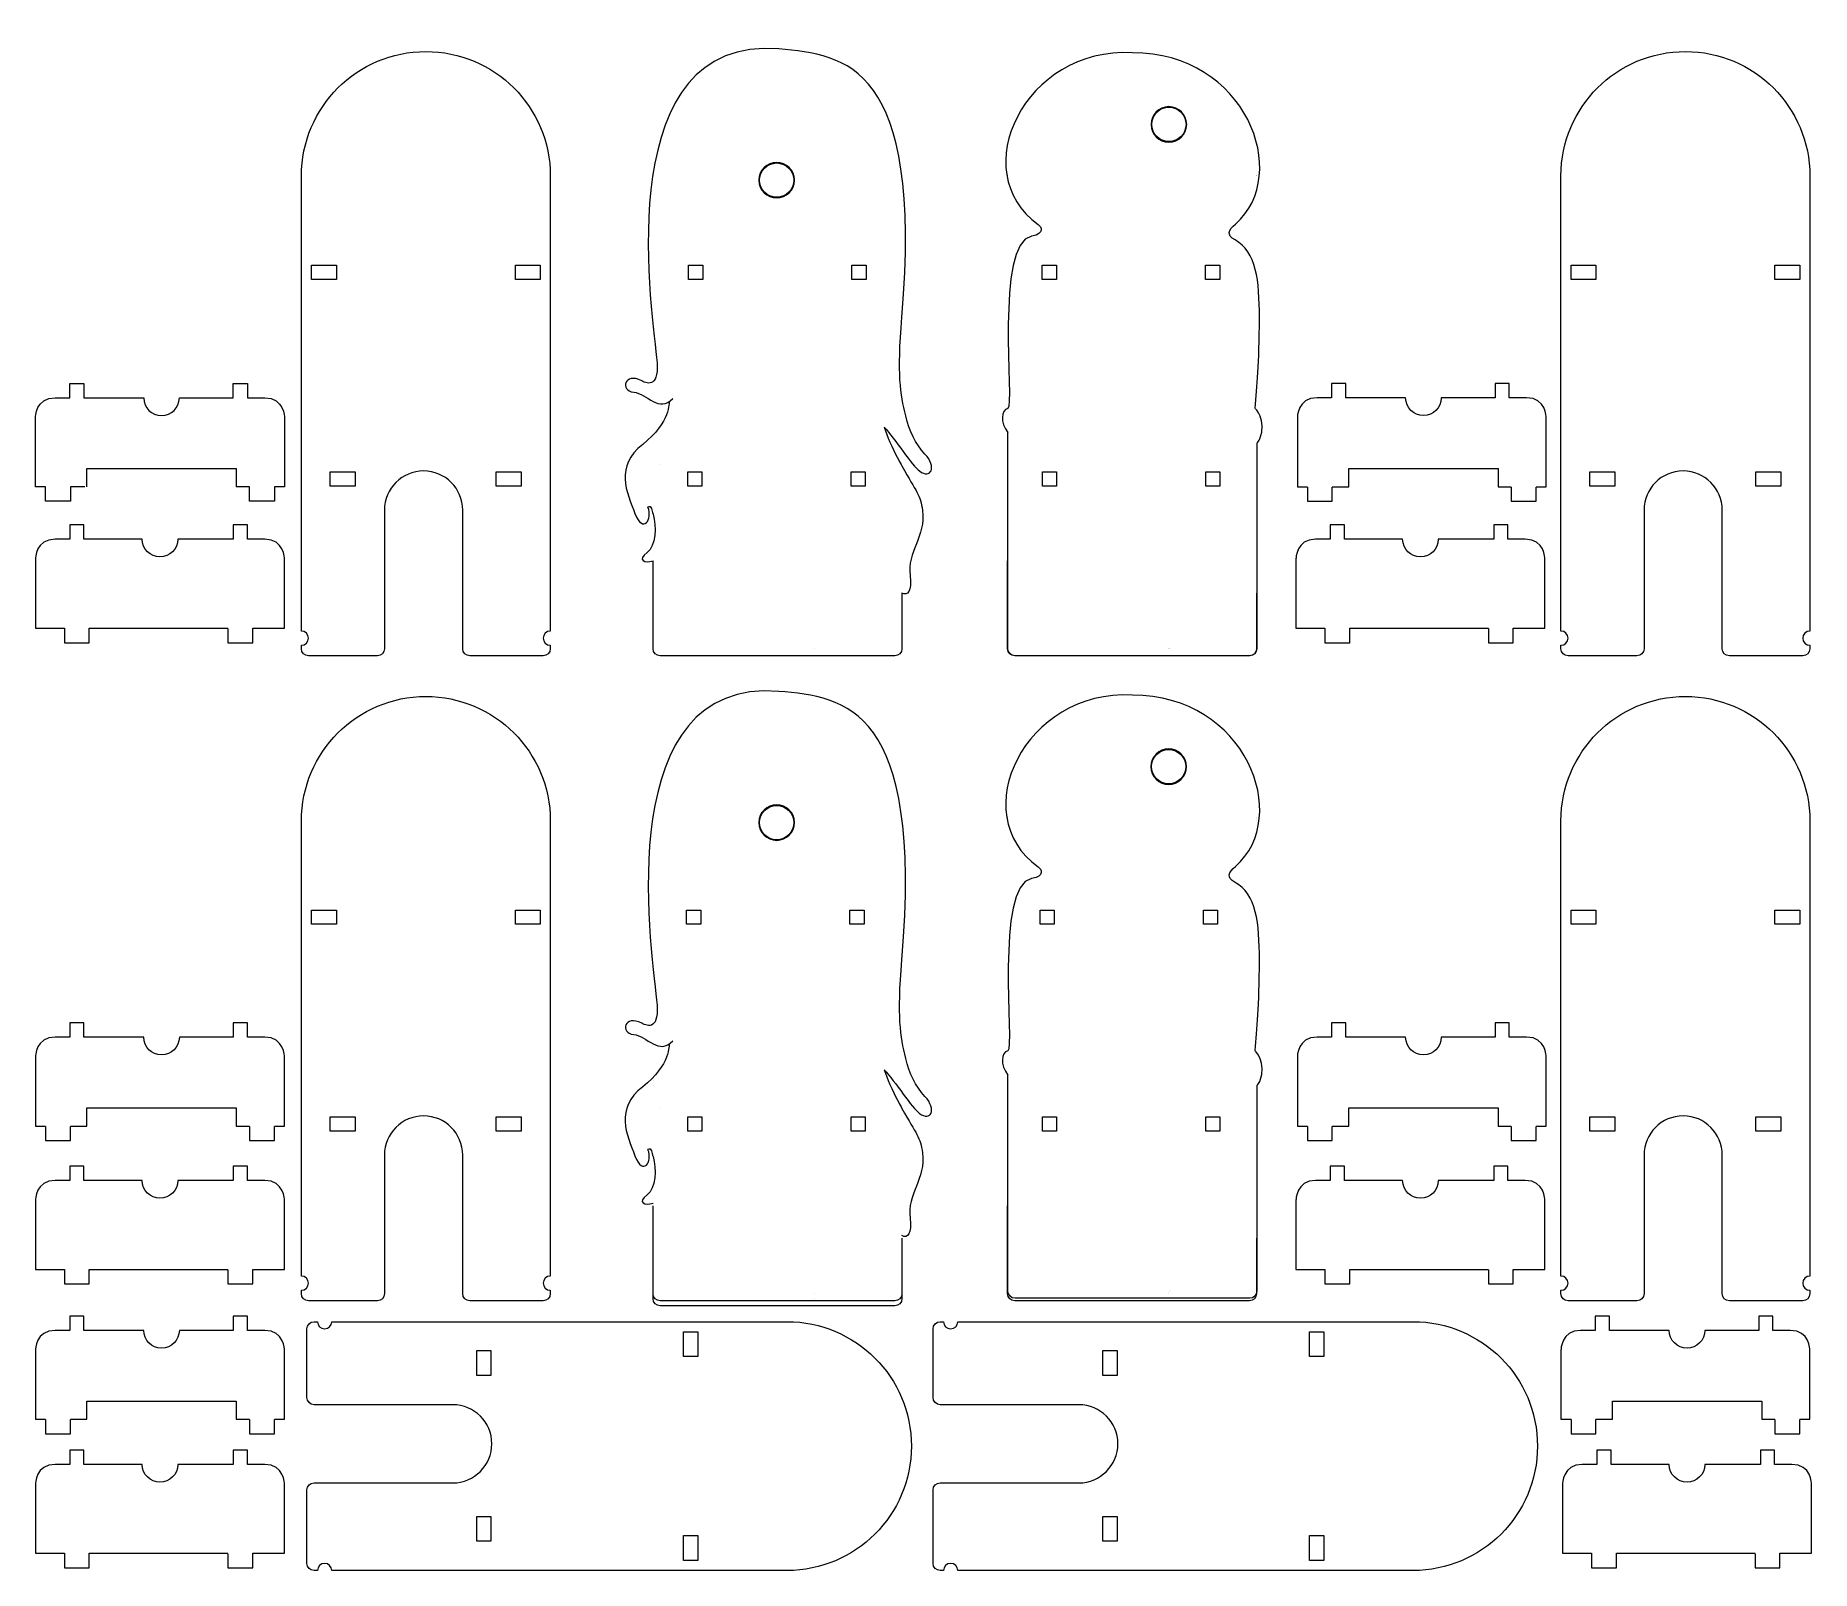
# Model space of a CAD drawing. Header units: inches. Extents: x 23 to 522, y -365 to 67.
import ezdxf

# ---------------------------------------------------------------- set-up
doc = ezdxf.new("R2010")
doc.units = ezdxf.units.IN
doc.header["$MEASUREMENT"] = 0
doc.layers.add('Ebene 1', color=7, linetype='Continuous')

# ---------------------------------------------------------------- blocks, each defined once
blk = doc.blocks.new('block 3')
at = {"layer": 'Ebene 1', "color": 179, "lineweight": 18, "true_color": 0x1c1c1b}
blk.add_lwpolyline([(241.7, -105.23), (241.7, -105.23)], dxfattribs=at)
blk = doc.blocks.new('block 2')
at = {"layer": 'Ebene 1', "color": 179, "lineweight": 18, "true_color": 0x1c1c1b}
for points in [[(196.35, 27.78), (196.35, 27.78)], [(266.35, 27.78), (266.35, 27.78)], [(196.35, -45.14), (196.35, -45.14)], [(266.35, -53.8), (266.35, -53.8)], [(196.35, -80.47), (196.35, -80.47)], [(196.35, -104.26), (196.35, -80.47)], [(266.35, -89.58), (266.35, -104.26)], [(196.35, -105.23), (196.35, -104.26)], [(266.35, -104.26), (266.35, -105.23)], [(196.35, -105.23), (196.35, -105.23)], [(217.7, -107.23), (198.35, -107.23)], [(264.35, -107.23), (217.7, -107.23)]]:
    blk.add_lwpolyline(points, dxfattribs=at)
for points in [[(198.35, -107.23), (197.24, -107.23), (196.35, -106.33), (196.35, -105.22)], [(266.35, -105.22), (266.35, -106.33), (265.45, -107.23), (264.35, -107.23)]]:
    blk.add_open_spline(points, degree=3, dxfattribs=at)
at = {"layer": 'Ebene 1'}
blk.add_blockref('block 3', (0, 0), dxfattribs=at)
blk = doc.blocks.new('block 5')
at = {"layer": 'Ebene 1', "color": 179, "lineweight": 18, "true_color": 0x1c1c1b}
blk.add_lwpolyline([(241.7, -286.67), (241.7, -286.67)], dxfattribs=at)
blk = doc.blocks.new('block 4')
at = {"layer": 'Ebene 1', "color": 179, "lineweight": 18, "true_color": 0x1c1c1b}
for points in [[(196.35, -153.67), (196.35, -153.67)], [(266.35, -153.67), (266.35, -153.67)], [(196.35, -226.58), (196.35, -226.58)], [(266.35, -235.24), (266.35, -235.24)], [(196.35, -261.92), (196.35, -261.92)], [(196.35, -285.71), (196.35, -261.92)], [(266.35, -271.02), (266.35, -285.71)], [(196.35, -286.67), (196.35, -285.71)], [(196.35, -286.67), (196.35, -286.67)], [(217.7, -288.67), (198.35, -288.67)], [(264.35, -288.67), (217.7, -288.67)], [(266.35, -285.71), (266.35, -286.67)]]:
    blk.add_lwpolyline(points, dxfattribs=at)
for points in [[(198.35, -288.67), (197.24, -288.67), (196.35, -287.77), (196.35, -286.67)], [(266.35, -286.67), (266.35, -287.77), (265.45, -288.67), (264.35, -288.67)]]:
    blk.add_open_spline(points, degree=3, dxfattribs=at)
at = {"layer": 'Ebene 1'}
blk.add_blockref('block 5', (0, 0), dxfattribs=at)
blk = doc.blocks.new('block 7')
at = {"layer": 'Ebene 1', "color": 179, "lineweight": 18, "true_color": 0x1c1c1b}
blk.add_lwpolyline([(341.44, -105.23), (341.44, -105.23)], dxfattribs=at)
blk = doc.blocks.new('block 6')
at = {"layer": 'Ebene 1', "color": 179, "lineweight": 18, "true_color": 0x1c1c1b}
for points in [[(296.08, 27.78), (296.08, 27.78)], [(366.09, 27.78), (366.09, 27.78)], [(296.08, -45.14), (296.08, -45.14)], [(366.09, -53.8), (366.09, -53.8)], [(296.08, -80.47), (296.08, -80.47)], [(296.08, -104.26), (296.08, -80.47)], [(366.09, -89.58), (366.09, -104.26)], [(296.08, -105.23), (296.08, -104.26)], [(366.09, -104.26), (366.09, -105.23)], [(296.08, -105.23), (296.08, -105.23)], [(317.44, -107.23), (298.09, -107.23)], [(364.09, -107.23), (317.44, -107.23)]]:
    blk.add_lwpolyline(points, dxfattribs=at)
for points in [[(298.09, -107.23), (296.98, -107.23), (296.08, -106.33), (296.08, -105.22)], [(366.09, -105.22), (366.09, -106.33), (365.19, -107.23), (364.09, -107.23)]]:
    blk.add_open_spline(points, degree=3, dxfattribs=at)
at = {"layer": 'Ebene 1'}
blk.add_blockref('block 7', (0, 0), dxfattribs=at)
blk = doc.blocks.new('block 8')
at = {"layer": 'Ebene 1', "color": 179, "lineweight": 18, "true_color": 0x1c1c1b}
for points in [[(25.5, -239.49), (25.5, -239.49)], [(25.5, -239.58), (25.5, -243.58), (32.5, -243.58), (32.5, -239.58)], [(32.5, -239.49), (32.5, -239.49)], [(32.5, -239.49), (32.5, -239.49)], [(82.86, -239.49), (82.86, -239.49)], [(82.86, -239.49), (82.86, -239.49)], [(82.86, -239.58), (82.86, -243.58), (89.86, -243.58), (89.86, -239.58)], [(89.86, -239.49), (89.86, -239.49)]]:
    blk.add_lwpolyline(points, dxfattribs=at)
blk = doc.blocks.new('block 9')
at = {"layer": 'Ebene 1', "color": 179, "lineweight": 18, "true_color": 0x1c1c1b}
for points in [[(25.5, -321.99), (25.5, -321.99)], [(25.5, -322.08), (25.5, -326.08), (32.5, -326.08), (32.5, -322.08)], [(32.5, -321.99), (32.5, -321.99)], [(32.5, -321.99), (32.5, -321.99)], [(82.86, -321.99), (82.86, -321.99)], [(82.86, -321.99), (82.86, -321.99)], [(82.86, -322.08), (82.86, -326.08), (89.86, -326.08), (89.86, -322.08)], [(89.86, -321.99), (89.86, -321.99)]]:
    blk.add_lwpolyline(points, dxfattribs=at)
blk = doc.blocks.new('block 10')
at = {"layer": 'Ebene 1', "color": 179, "lineweight": 18, "true_color": 0x1c1c1b}
for points in [[(454.54, -321.99), (454.54, -321.99)], [(454.54, -322.08), (454.54, -326.08), (461.54, -326.08), (461.54, -322.08)], [(461.54, -321.99), (461.54, -321.99)], [(461.54, -321.99), (461.54, -321.99)], [(511.89, -321.99), (511.89, -321.99)], [(511.89, -321.99), (511.89, -321.99)], [(511.89, -322.08), (511.89, -326.08), (518.89, -326.08), (518.89, -322.08)], [(518.89, -321.99), (518.89, -321.99)]]:
    blk.add_lwpolyline(points, dxfattribs=at)
blk = doc.blocks.new('block 11')
at = {"layer": 'Ebene 1', "color": 179, "lineweight": 18, "true_color": 0x1c1c1b}
for points in [[(380.4, -59.64), (380.4, -59.64)], [(380.4, -59.73), (380.4, -63.73), (387.4, -63.73), (387.4, -59.73)], [(387.4, -59.64), (387.4, -59.64)], [(387.4, -59.64), (387.4, -59.64)], [(437.75, -59.64), (437.75, -59.64)], [(437.75, -59.64), (437.75, -59.64)], [(437.75, -59.73), (437.75, -63.73), (444.75, -63.73), (444.75, -59.73)], [(444.75, -59.64), (444.75, -59.64)]]:
    blk.add_lwpolyline(points, dxfattribs=at)
blk = doc.blocks.new('block 12')
at = {"layer": 'Ebene 1', "color": 179, "lineweight": 18, "true_color": 0x1c1c1b}
for points in [[(380.4, -239.49), (380.4, -239.49)], [(380.4, -239.58), (380.4, -243.58), (387.4, -243.58), (387.4, -239.58)], [(387.4, -239.49), (387.4, -239.49)], [(387.4, -239.49), (387.4, -239.49)], [(437.75, -239.49), (437.75, -239.49)], [(437.75, -239.49), (437.75, -239.49)], [(437.75, -239.58), (437.75, -243.58), (444.75, -243.58), (444.75, -239.58)], [(444.75, -239.49), (444.75, -239.49)]]:
    blk.add_lwpolyline(points, dxfattribs=at)
blk = doc.blocks.new('block 13')
at = {"layer": 'Ebene 1', "color": 27, "lineweight": 18, "true_color": 0x7d4e24}
for points in [[(231.13, 21.59), (228.37, 21.59), (226.13, 23.83), (226.13, 26.59), (226.13, 29.35), (228.37, 31.59), (231.13, 31.59), (233.88, 31.59), (236.13, 29.35), (236.13, 26.59), (236.13, 23.83), (233.88, 21.59), (231.13, 21.59)], [(236.04, 26.59), (236.04, 23.88), (233.84, 21.68), (231.13, 21.68), (228.41, 21.68), (226.21, 23.88), (226.21, 26.59), (226.21, 29.3), (228.41, 31.5), (231.13, 31.5), (233.84, 31.5), (236.04, 29.3), (236.04, 26.59)], [(231.13, 31.42), (228.46, 31.42), (226.3, 29.25), (226.3, 26.59), (226.3, 23.93), (228.46, 21.76), (231.13, 21.76), (233.79, 21.76), (235.95, 23.93), (235.95, 26.59), (235.95, 29.25), (233.79, 31.42), (231.13, 31.42)]]:
    blk.add_open_spline(points, degree=3, knots=[0, 0, 0, 0, 1, 1, 1, 2, 2, 2, 3, 3, 3, 4, 4, 4, 4], dxfattribs=at)
blk = doc.blocks.new('block 15')
at = {"layer": 'Ebene 1', "color": 179, "lineweight": 18, "true_color": 0x1c1c1b}
blk.add_lwpolyline([(341.54, -105.23), (341.54, -105.23)], dxfattribs=at)
blk = doc.blocks.new('block 14')
at = {"layer": 'Ebene 1', "color": 179, "lineweight": 18, "true_color": 0x1c1c1b}
for points in [[(296.18, 27.78), (296.18, 27.78)], [(366.18, 27.78), (366.18, 27.78)], [(296.18, -45.14), (296.18, -45.14)], [(296.18, -104.26), (296.18, -45.14)], [(366.18, -53.8), (366.18, -53.8)], [(296.18, -80.47), (296.18, -80.47)], [(366.18, -89.58), (366.18, -104.26)], [(296.18, -105.23), (296.18, -104.26)], [(366.18, -104.26), (366.18, -105.23)], [(296.18, -105.23), (296.18, -105.23)], [(317.54, -107.23), (298.18, -107.23)], [(364.18, -107.23), (317.54, -107.23)]]:
    blk.add_lwpolyline(points, dxfattribs=at)
for points in [[(298.18, -107.23), (297.08, -107.23), (296.18, -106.33), (296.18, -105.22)], [(366.18, -105.22), (366.18, -106.33), (365.29, -107.23), (364.18, -107.23)]]:
    blk.add_open_spline(points, degree=3, dxfattribs=at)
at = {"layer": 'Ebene 1'}
blk.add_blockref('block 15', (0, 0), dxfattribs=at)
blk = doc.blocks.new('block 17')
at = {"layer": 'Ebene 1', "color": 179, "lineweight": 18, "true_color": 0x1c1c1b}
blk.add_lwpolyline([(341.54, -105.02), (341.54, -105.02)], dxfattribs=at)
blk = doc.blocks.new('block 16')
at = {"layer": 'Ebene 1', "color": 179, "lineweight": 18, "true_color": 0x1c1c1b}
for points in [[(296.18, 27.98), (296.18, 27.98)], [(366.18, 27.98), (366.18, 27.98)], [(296.18, -100.06), (296.18, -44.21)], [(296.18, -45.14), (296.18, -45.14)], [(366.18, -47.36), (366.18, -100.06)], [(366.18, -47.36), (366.18, -47.36)], [(296.18, -100.06), (296.18, -100.06)], [(296.18, -105.02), (296.18, -104.06)], [(366.18, -104.06), (366.18, -105.02)], [(296.18, -105.02), (296.18, -105.02)], [(298.18, -107.02), (298.18, -107.02)], [(317.54, -107.02), (317.54, -107.02)]]:
    blk.add_lwpolyline(points, dxfattribs=at)
at = {"layer": 'Ebene 1'}
blk.add_blockref('block 17', (0, 0), dxfattribs=at)
blk = doc.blocks.new('block 19')
at = {"layer": 'Ebene 1', "color": 179, "lineweight": 18, "true_color": 0x1c1c1b}
blk.add_lwpolyline([(241.7, -288.06), (241.7, -288.06)], dxfattribs=at)
blk = doc.blocks.new('block 18')
at = {"layer": 'Ebene 1', "color": 179, "lineweight": 18, "true_color": 0x1c1c1b}
for points in [[(196.35, -155.06), (196.35, -155.06)], [(266.35, -155.06), (266.35, -155.06)], [(196.35, -227.97), (196.35, -227.97)], [(266.35, -236.63), (266.35, -236.63)], [(196.35, -263.31), (196.35, -263.31)], [(196.35, -287.1), (196.35, -263.31)], [(266.35, -272.41), (266.35, -287.09)], [(196.35, -288.06), (196.35, -287.1)], [(196.35, -288.06), (196.35, -288.06)], [(266.35, -287.09), (266.35, -288.06)], [(217.7, -290.06), (198.35, -290.06)], [(264.35, -290.06), (217.7, -290.06)]]:
    blk.add_lwpolyline(points, dxfattribs=at)
for points in [[(198.35, -290.06), (197.24, -290.06), (196.35, -289.16), (196.35, -288.06)], [(266.35, -288.06), (266.35, -289.16), (265.45, -290.06), (264.35, -290.06)]]:
    blk.add_open_spline(points, degree=3, dxfattribs=at)
at = {"layer": 'Ebene 1'}
blk.add_blockref('block 19', (0, 0), dxfattribs=at)
blk = doc.blocks.new('block 21')
at = {"layer": 'Ebene 1', "color": 179, "lineweight": 18, "true_color": 0x1c1c1b}
blk.add_lwpolyline([(341.44, -286.67), (341.44, -286.67)], dxfattribs=at)
blk = doc.blocks.new('block 20')
at = {"layer": 'Ebene 1', "color": 179, "lineweight": 18, "true_color": 0x1c1c1b}
for points in [[(296.08, -153.67), (296.08, -153.67)], [(366.09, -153.67), (366.09, -153.67)], [(296.08, -226.58), (296.08, -226.58)], [(366.09, -235.24), (366.09, -235.24)], [(296.08, -261.92), (296.08, -261.92)], [(296.08, -285.71), (296.08, -261.92)], [(366.09, -271.02), (366.09, -285.71)], [(296.08, -286.67), (296.08, -285.71)], [(296.08, -286.67), (296.08, -286.67)], [(317.44, -288.67), (298.09, -288.67)], [(364.09, -288.67), (317.44, -288.67)], [(366.09, -285.71), (366.09, -286.67)]]:
    blk.add_lwpolyline(points, dxfattribs=at)
for points in [[(298.09, -288.67), (296.98, -288.67), (296.08, -287.77), (296.08, -286.67)], [(366.09, -286.67), (366.09, -287.77), (365.19, -288.67), (364.09, -288.67)]]:
    blk.add_open_spline(points, degree=3, dxfattribs=at)
at = {"layer": 'Ebene 1'}
blk.add_blockref('block 21', (0, 0), dxfattribs=at)
blk = doc.blocks.new('block 22')
at = {"layer": 'Ebene 1', "color": 27, "lineweight": 18, "true_color": 0x7d4e24}
for points in [[(231.13, -159.13), (228.37, -159.13), (226.13, -156.88), (226.13, -154.13), (226.13, -151.37), (228.37, -149.13), (231.13, -149.13), (233.88, -149.13), (236.13, -151.37), (236.13, -154.13), (236.13, -156.88), (233.88, -159.13), (231.13, -159.13)], [(236.04, -154.13), (236.04, -156.84), (233.84, -159.04), (231.13, -159.04), (228.41, -159.04), (226.21, -156.84), (226.21, -154.13), (226.21, -151.41), (228.41, -149.21), (231.13, -149.21), (233.84, -149.21), (236.04, -151.41), (236.04, -154.13)], [(231.13, -149.3), (228.46, -149.3), (226.3, -151.46), (226.3, -154.13), (226.3, -156.79), (228.46, -158.95), (231.13, -158.95), (233.79, -158.95), (235.95, -156.79), (235.95, -154.13), (235.95, -151.46), (233.79, -149.3), (231.13, -149.3)]]:
    blk.add_open_spline(points, degree=3, knots=[0, 0, 0, 0, 1, 1, 1, 2, 2, 2, 3, 3, 3, 4, 4, 4, 4], dxfattribs=at)
blk = doc.blocks.new('block 24')
at = {"layer": 'Ebene 1', "color": 179, "lineweight": 18, "true_color": 0x1c1c1b}
blk.add_lwpolyline([(341.54, -285.94), (341.54, -285.94)], dxfattribs=at)
blk = doc.blocks.new('block 23')
at = {"layer": 'Ebene 1', "color": 179, "lineweight": 18, "true_color": 0x1c1c1b}
for points in [[(296.18, -152.94), (296.18, -152.94)], [(366.18, -152.94), (366.18, -152.94)], [(296.18, -225.85), (296.18, -225.85)], [(296.18, -284.98), (296.18, -225.85)], [(366.18, -234.52), (366.18, -234.52)], [(296.18, -261.19), (296.18, -261.19)], [(366.18, -270.3), (366.18, -284.98)], [(296.18, -285.94), (296.18, -284.98)], [(296.18, -285.94), (296.18, -285.94)], [(317.54, -287.94), (298.18, -287.94)], [(364.18, -287.94), (317.54, -287.94)], [(366.18, -284.98), (366.18, -285.94)]]:
    blk.add_lwpolyline(points, dxfattribs=at)
for points in [[(298.18, -287.94), (297.08, -287.94), (296.18, -287.05), (296.18, -285.94)], [(366.18, -285.94), (366.18, -287.05), (365.29, -287.94), (364.18, -287.94)]]:
    blk.add_open_spline(points, degree=3, dxfattribs=at)
at = {"layer": 'Ebene 1'}
blk.add_blockref('block 24', (0, 0), dxfattribs=at)
blk = doc.blocks.new('block 26')
at = {"layer": 'Ebene 1', "color": 179, "lineweight": 18, "true_color": 0x1c1c1b}
blk.add_lwpolyline([(341.54, -285.73), (341.54, -285.73)], dxfattribs=at)
blk = doc.blocks.new('block 25')
at = {"layer": 'Ebene 1', "color": 179, "lineweight": 18, "true_color": 0x1c1c1b}
for points in [[(296.18, -152.73), (296.18, -152.73)], [(366.18, -152.73), (366.18, -152.73)], [(296.18, -280.77), (296.18, -224.93)], [(296.18, -225.85), (296.18, -225.85)], [(366.18, -228.08), (366.18, -280.77)], [(366.18, -228.08), (366.18, -228.08)], [(296.18, -280.77), (296.18, -280.77)], [(296.18, -285.73), (296.18, -284.77)], [(296.18, -285.73), (296.18, -285.73)], [(298.18, -287.73), (298.18, -287.73)], [(317.54, -287.73), (317.54, -287.73)], [(366.18, -284.77), (366.18, -285.73)]]:
    blk.add_lwpolyline(points, dxfattribs=at)
at = {"layer": 'Ebene 1'}
blk.add_blockref('block 26', (0, 0), dxfattribs=at)
blk = doc.blocks.new('block 27')
at = {"layer": 'Ebene 1', "color": 27, "lineweight": 18, "true_color": 0x7d4e24}
for points in [[(341.44, 37.27), (338.68, 37.27), (336.44, 39.51), (336.44, 42.27), (336.44, 45.02), (338.68, 47.27), (341.44, 47.27), (344.19, 47.27), (346.44, 45.02), (346.44, 42.27), (346.44, 39.51), (344.19, 37.27), (341.44, 37.27)], [(346.35, 42.27), (346.35, 39.55), (344.15, 37.35), (341.44, 37.35), (338.72, 37.35), (336.52, 39.55), (336.52, 42.27), (336.52, 44.98), (338.72, 47.18), (341.44, 47.18), (344.15, 47.18), (346.35, 44.98), (346.35, 42.27)], [(341.44, 47.09), (338.78, 47.09), (336.61, 44.93), (336.61, 42.27), (336.61, 39.61), (338.78, 37.44), (341.44, 37.44), (344.1, 37.44), (346.26, 39.61), (346.26, 42.27), (346.26, 44.93), (344.1, 47.09), (341.44, 47.09)]]:
    blk.add_open_spline(points, degree=3, knots=[0, 0, 0, 0, 1, 1, 1, 2, 2, 2, 3, 3, 3, 4, 4, 4, 4], dxfattribs=at)
blk = doc.blocks.new('block 28')
at = {"layer": 'Ebene 1', "color": 27, "lineweight": 18, "true_color": 0x7d4e24}
for points in [[(341.39, -143.39), (338.63, -143.39), (336.39, -141.15), (336.39, -138.39), (336.39, -135.63), (338.63, -133.39), (341.39, -133.39), (344.15, -133.39), (346.39, -135.63), (346.39, -138.39), (346.39, -141.15), (344.15, -143.39), (341.39, -143.39)], [(346.31, -138.39), (346.31, -141.1), (344.11, -143.3), (341.39, -143.3), (338.68, -143.3), (336.48, -141.1), (336.48, -138.39), (336.48, -135.68), (338.68, -133.48), (341.39, -133.48), (344.11, -133.48), (346.31, -135.68), (346.31, -138.39)], [(341.39, -133.56), (338.73, -133.56), (336.57, -135.73), (336.57, -138.39), (336.57, -141.05), (338.73, -143.22), (341.39, -143.22), (344.05, -143.22), (346.22, -141.05), (346.22, -138.39), (346.22, -135.73), (344.05, -133.56), (341.39, -133.56)]]:
    blk.add_open_spline(points, degree=3, knots=[0, 0, 0, 0, 1, 1, 1, 2, 2, 2, 3, 3, 3, 4, 4, 4, 4], dxfattribs=at)

msp = doc.modelspace()

# ---------------------------------------------------------------- linework, layer by layer
at = {"layer": 'Ebene 1', "color": 179, "lineweight": 18, "true_color": 0x1c1c1b}
for points in [[(107.29, -1.31), (100.29, -1.31), (100.29, 2.69), (107.29, 2.69), (107.29, -1.31)], [(164.65, -1.31), (157.65, -1.31), (157.65, 2.69), (164.65, 2.69), (164.65, -1.31)], [(210.33, -1.31), (206.33, -1.31), (206.33, 2.69), (210.33, 2.69), (210.33, -1.31)], [(256.26, -1.31), (252.26, -1.31), (252.26, 2.69), (256.26, 2.69), (256.26, -1.31)], [(309.83, -1.31), (305.83, -1.31), (305.83, 2.69), (309.83, 2.69), (309.83, -1.31)], [(355.77, -1.31), (351.77, -1.31), (351.77, 2.69), (355.77, 2.69), (355.77, -1.31)], [(461.54, -1.31), (454.54, -1.31), (454.54, 2.69), (461.54, 2.69), (461.54, -1.31)], [(518.89, -1.31), (511.89, -1.31), (511.89, 2.69), (518.89, 2.69), (518.89, -1.31)], [(37.13, -59.64), (37.13, -54.52), (79.13, -54.52), (79.13, -59.64)], [(392.03, -59.64), (392.03, -54.52), (434.03, -54.52), (434.03, -59.64)], [(25.5, -59.64), (25.5, -59.64)], [(37.13, -59.64), (37.13, -59.64)], [(79.13, -59.64), (79.13, -59.64)], [(112.59, -59.47), (105.59, -59.47), (105.59, -55.47), (112.59, -55.47), (112.59, -59.47)], [(159.27, -59.47), (152.26, -59.47), (152.26, -55.47), (159.27, -55.47), (159.27, -59.47)], [(210.12, -59.47), (206.12, -59.47), (206.12, -55.47), (210.12, -55.47), (210.12, -59.47)], [(256.06, -59.47), (252.06, -59.47), (252.06, -55.47), (256.06, -55.47), (256.06, -59.47)], [(309.86, -59.47), (305.86, -59.47), (305.86, -55.47), (309.86, -55.47), (309.86, -59.47)], [(355.8, -59.47), (351.8, -59.47), (351.8, -55.47), (355.8, -55.47), (355.8, -59.47)], [(387.4, -59.64), (392.03, -59.64)], [(392.03, -59.64), (392.03, -59.64)], [(434.03, -59.64), (437.75, -59.64)], [(434.03, -59.64), (434.03, -59.64)], [(466.83, -59.47), (459.83, -59.47), (459.83, -55.47), (466.83, -55.47), (466.83, -59.47)], [(513.51, -59.47), (506.51, -59.47), (506.51, -55.47), (513.51, -55.47), (513.51, -59.47)], [(83.8, -99.4), (83.8, -99.4)], [(107.29, -182.74), (100.29, -182.74), (100.29, -178.74), (107.29, -178.74), (107.29, -182.74)], [(164.65, -182.74), (157.65, -182.74), (157.65, -178.74), (164.65, -178.74), (164.65, -182.74)], [(209.81, -182.74), (205.81, -182.74), (205.81, -178.74), (209.81, -178.74), (209.81, -182.74)], [(255.74, -182.74), (251.74, -182.74), (251.74, -178.74), (255.74, -178.74), (255.74, -182.74)], [(309.21, -182.74), (305.21, -182.74), (305.21, -178.74), (309.21, -178.74), (309.21, -182.74)], [(355.15, -182.74), (351.15, -182.74), (351.15, -178.74), (355.15, -178.74), (355.15, -182.74)], [(461.54, -182.74), (454.54, -182.74), (454.54, -178.74), (461.54, -178.74), (461.54, -182.74)], [(518.89, -182.74), (511.89, -182.74), (511.89, -178.74), (518.89, -178.74), (518.89, -182.74)], [(37.13, -239.49), (37.13, -234.37), (79.13, -234.37), (79.13, -239.49)], [(392.03, -239.49), (392.03, -234.37), (434.03, -234.37), (434.03, -239.49)], [(32.5, -239.49), (37.13, -239.49)], [(37.13, -239.49), (37.13, -239.49)], [(79.13, -239.49), (82.86, -239.49)], [(79.13, -239.49), (79.13, -239.49)], [(112.59, -240.9), (105.59, -240.9), (105.59, -236.9), (112.59, -236.9), (112.59, -240.9)], [(159.27, -240.9), (152.26, -240.9), (152.26, -236.9), (159.27, -236.9), (159.27, -240.9)], [(210.12, -240.92), (206.12, -240.92), (206.12, -236.92), (210.12, -236.92), (210.12, -240.92)], [(256.06, -240.92), (252.06, -240.92), (252.06, -236.92), (256.06, -236.92), (256.06, -240.92)], [(309.86, -240.92), (305.86, -240.92), (305.86, -236.92), (309.86, -236.92), (309.86, -240.92)], [(355.8, -240.92), (351.8, -240.92), (351.8, -236.92), (355.8, -236.92), (355.8, -240.92)], [(387.4, -239.49), (392.03, -239.49)], [(392.03, -239.49), (392.03, -239.49)], [(434.03, -239.49), (437.75, -239.49)], [(434.03, -239.49), (434.03, -239.49)], [(466.83, -240.9), (459.83, -240.9), (459.83, -236.9), (466.83, -236.9), (466.83, -240.9)], [(513.51, -240.9), (506.51, -240.9), (506.51, -236.9), (513.51, -236.9), (513.51, -240.9)], [(204.93, -304.35), (204.93, -297.35), (208.93, -297.35), (208.93, -304.35), (204.93, -304.35)], [(381.01, -304.35), (381.01, -297.35), (385.01, -297.35), (385.01, -304.35), (381.01, -304.35)], [(146.77, -309.64), (146.77, -302.64), (150.77, -302.64), (150.77, -309.64), (146.77, -309.64)], [(322.85, -309.64), (322.85, -302.64), (326.85, -302.64), (326.85, -309.64), (322.85, -309.64)], [(37.13, -321.99), (37.13, -316.87), (79.13, -316.87), (79.13, -321.99)], [(466.17, -321.99), (466.17, -316.87), (508.17, -316.87), (508.17, -321.99)], [(32.5, -321.99), (37.13, -321.99)], [(37.13, -321.99), (37.13, -321.99)], [(79.13, -321.99), (82.86, -321.99)], [(79.13, -321.99), (79.13, -321.99)], [(461.54, -321.99), (466.17, -321.99)], [(466.17, -321.99), (466.17, -321.99)], [(508.17, -321.99), (511.89, -321.99)], [(508.17, -321.99), (508.17, -321.99)], [(146.77, -356.32), (146.77, -349.32), (150.77, -349.32), (150.77, -356.32), (146.77, -356.32)], [(322.85, -356.32), (322.85, -349.32), (326.85, -349.32), (326.85, -356.32), (322.85, -356.32)], [(204.93, -361.7), (204.93, -354.7), (208.93, -354.7), (208.93, -361.7), (204.93, -361.7)], [(381.01, -361.7), (381.01, -354.7), (385.01, -354.7), (385.01, -361.7), (381.01, -361.7)]]:
    msp.add_lwpolyline(points, dxfattribs=at)
at = {"layer": 'Ebene 1', "color": 27, "lineweight": 140, "true_color": 0x7d4e24}
for points in [[(198.35, -53.5), (198.35, -53.5)], [(198.35, -53.5), (198.35, -53.5)], [(198.35, -53.5), (198.35, -53.5)], [(198.35, -234.21), (198.35, -234.21)], [(198.35, -234.21), (198.35, -234.21)]]:
    msp.add_lwpolyline(points, dxfattribs=at)
at = {"layer": 'Ebene 1', "color": 27, "lineweight": 18, "true_color": 0x7d4e24}
for points, knots in [([(261.39, -42.93), (264.45, -46.19), (269.23, -53.82), (271.34, -55.22), (274.39, -57.62), (276.34, -54.21), (272.82, -50.45), (270.14, -47.59), (268.4, -44), (267.41, -39.75), (265.91, -33.31), (264.98, -28.39), (266.35, -11.99), (272.29, 59.29), (250.56, 61.83), (231.7, 63.5), (184.86, 67.28), (195.46, -6.9), (197.35, -23.3), (198.35, -31.97), (194.87, -30.74), (193.2, -29.87), (188.27, -27.28), (186.97, -32.67), (190.91, -33.04), (194.62, -33.4), (198.14, -39.04), (201.91, -34.81)], [0, 0, 0, 0, 1, 1, 1, 2, 2, 2, 3, 3, 3, 4, 4, 4, 5, 5, 5, 6, 6, 6, 7, 7, 7, 8, 8, 8, 9, 9, 9, 9]), ([(366.18, -47.37), (366.54, -47.03), (366.82, -46.65), (366.99, -46.21), (369.15, -40.75), (365.68, -37.57), (365.68, -37.57), (366.18, -31.22), (366.89, -25.53), (366.89, -11.99), (366.89, -1.81), (366.09, 6.56), (360.07, 9.76), (357.45, 11.16), (358.27, 12.59), (360.16, 14.25), (376.18, 28.26), (363.01, 62.5), (331.18, 62.44), (300.92, 64.09), (283.99, 28.93), (304.68, 14.11), (305.49, 13.53), (306.81, 11.52), (302.8, 10.82), (292.41, 8.99), (298, -37.15), (296.18, -37.63), (294.19, -38.15), (293.96, -41.51), (296.18, -44.43)], [0, 0, 0, 0, 1, 1, 1, 2, 2, 2, 3, 3, 3, 4, 4, 4, 5, 5, 5, 6, 6, 6, 7, 7, 7, 8, 8, 8, 9, 9, 9, 10, 10, 10, 10]), ([(200.89, -35.72), (200.89, -35.72), (201.32, -41.63), (193.44, -47.74), (185.56, -53.86), (188.91, -61.23), (191.27, -67.2), (193.56, -73.02), (196.35, -68.79), (194.91, -65.44)], [0, 0, 0, 0, 1, 1, 1, 2, 2, 2, 3, 3, 3, 3]), ([(261.39, -42.93), (262.23, -45.43), (263.49, -48.52), (265.35, -51.98), (265.7, -52.63), (266.03, -53.23), (266.34, -53.8)], [0, 0, 0, 0, 1, 1, 1, 2, 2, 2, 2]), ([(266.34, -53.8), (270.46, -61.22), (271.55, -61.85), (272.16, -66.32), (273.17, -73.61), (267.68, -78.02), (268.65, -84.67), (269.28, -89.03), (267.8, -90.53), (266.35, -89.58)], [0, 0, 0, 0, 1, 1, 1, 2, 2, 2, 3, 3, 3, 3]), ([(195.91, -65.74), (196.04, -66.26), (196.18, -66.8), (196.35, -67.36), (197.35, -70.78), (197.22, -76.35), (194.69, -78.17), (191.76, -80.29), (194.06, -81.26), (196.35, -80.47)], [0, 0, 0, 0, 1, 1, 1, 2, 2, 2, 3, 3, 3, 3]), ([(261.39, -223.64), (264.45, -226.9), (269.23, -234.54), (271.34, -235.94), (274.39, -238.34), (276.34, -234.93), (272.82, -231.16), (270.14, -228.31), (268.4, -224.71), (267.41, -220.46), (265.91, -214.02), (264.98, -209.1), (266.35, -192.71), (272.29, -121.43), (250.56, -118.88), (231.7, -117.22), (184.86, -113.43), (195.46, -187.61), (197.35, -204.02), (198.35, -212.69), (194.87, -211.46), (193.2, -210.58), (188.27, -208), (186.97, -213.38), (190.91, -213.76), (194.62, -214.11), (198.14, -219.76), (201.91, -215.52)], [0, 0, 0, 0, 1, 1, 1, 2, 2, 2, 3, 3, 3, 4, 4, 4, 5, 5, 5, 6, 6, 6, 7, 7, 7, 8, 8, 8, 9, 9, 9, 9]), ([(366.18, -228.08), (366.54, -227.75), (366.82, -227.36), (366.99, -226.93), (369.15, -221.46), (365.68, -218.29), (365.68, -218.29), (366.18, -211.94), (366.89, -206.24), (366.89, -192.71), (366.89, -182.53), (366.09, -174.16), (360.07, -170.96), (357.45, -169.56), (358.27, -168.13), (360.16, -166.47), (376.18, -152.45), (363.01, -118.22), (331.18, -118.27), (300.92, -116.63), (283.99, -151.79), (304.68, -166.6), (305.49, -167.18), (306.81, -169.19), (302.8, -169.9), (292.41, -171.73), (298, -217.87), (296.18, -218.34), (294.19, -218.87), (293.96, -222.22), (296.18, -225.14)], [0, 0, 0, 0, 1, 1, 1, 2, 2, 2, 3, 3, 3, 4, 4, 4, 5, 5, 5, 6, 6, 6, 7, 7, 7, 8, 8, 8, 9, 9, 9, 10, 10, 10, 10]), ([(200.89, -216.44), (200.89, -216.44), (201.32, -222.34), (193.44, -228.46), (185.56, -234.57), (188.91, -241.94), (191.27, -247.92), (193.56, -253.74), (196.35, -249.51), (194.91, -246.16)], [0, 0, 0, 0, 1, 1, 1, 2, 2, 2, 3, 3, 3, 3]), ([(261.39, -223.64), (262.23, -226.15), (263.49, -229.23), (265.35, -232.69), (265.7, -233.34), (266.03, -233.95), (266.34, -234.52)], [0, 0, 0, 0, 1, 1, 1, 2, 2, 2, 2]), ([(266.34, -234.52), (270.46, -241.94), (271.55, -242.56), (272.16, -247.04), (273.17, -254.33), (267.68, -258.74), (268.65, -265.38), (269.28, -269.75), (267.8, -271.24), (266.35, -270.3)], [0, 0, 0, 0, 1, 1, 1, 2, 2, 2, 3, 3, 3, 3]), ([(195.91, -246.45), (196.04, -246.97), (196.18, -247.51), (196.35, -248.08), (197.35, -251.5), (197.22, -257.06), (194.69, -258.89), (191.76, -261.01), (194.06, -261.97), (196.35, -261.19)], [0, 0, 0, 0, 1, 1, 1, 2, 2, 2, 3, 3, 3, 3])]:
    msp.add_open_spline(points, degree=3, knots=knots, dxfattribs=at)
at = {"layer": 'Ebene 1', "color": 179, "lineweight": 18, "true_color": 0x1c1c1b}
for points, knots in [([(97.47, -100.26), (98.57, -100.26), (99.47, -101.16), (99.47, -102.26), (99.47, -103.37), (98.57, -104.26), (97.47, -104.26), (97.47, -104.26), (97.47, -105.23), (97.47, -105.22), (97.47, -106.33), (98.36, -107.23), (99.47, -107.23), (99.47, -107.23), (118.82, -107.23), (118.82, -107.23), (118.82, -107.23), (118.82, -107.22), (118.82, -107.22), (119.93, -107.22), (120.82, -106.33), (120.82, -105.22), (120.82, -105.22), (120.82, -66.22), (120.82, -66.22), (120.82, -60.15), (125.75, -55.22), (131.82, -55.22), (137.9, -55.22), (142.82, -60.15), (142.82, -66.22), (142.82, -66.22), (142.82, -105.23), (142.82, -105.23), (142.82, -106.33), (143.72, -107.22), (144.82, -107.22), (144.82, -107.22), (144.82, -107.23), (144.82, -107.23), (144.82, -107.23), (165.47, -107.23), (165.47, -107.23), (166.57, -107.23), (167.47, -106.33), (167.47, -105.23), (167.47, -105.23), (167.47, -104.26), (167.47, -104.26), (166.36, -104.26), (165.47, -103.37), (165.47, -102.26), (165.47, -101.16), (166.36, -100.26), (167.47, -100.26), (167.47, -100.26), (167.47, 27.78), (167.47, 27.77), (167.47, 47.1), (151.8, 62.77), (132.47, 62.77), (113.14, 62.77), (97.47, 47.1), (97.47, 27.77), (97.47, 27.77), (97.47, 27.78), (97.47, 27.78), (97.47, 27.78), (97.47, -100.26), (97.47, -100.26)], [0, 0, 0, 0, 1, 1, 1, 2, 2, 2, 3, 3, 3, 4, 4, 4, 5, 5, 5, 6, 6, 6, 7, 7, 7, 8, 8, 8, 9, 9, 9, 10, 10, 10, 11, 11, 11, 12, 12, 12, 13, 13, 13, 14, 14, 14, 15, 15, 15, 16, 16, 16, 17, 17, 17, 18, 18, 18, 19, 19, 19, 20, 20, 20, 21, 21, 21, 22, 22, 22, 23, 23, 23, 23]), ([(451.72, -100.26), (452.82, -100.26), (453.71, -101.16), (453.71, -102.26), (453.71, -103.37), (452.82, -104.26), (451.72, -104.26), (451.72, -104.26), (451.72, -105.22), (451.72, -105.22), (451.72, -106.33), (452.61, -107.23), (453.72, -107.23), (453.72, -107.23), (473.07, -107.23), (473.07, -107.23), (473.07, -107.23), (473.07, -107.22), (473.07, -107.22), (474.17, -107.22), (475.07, -106.33), (475.07, -105.22), (475.07, -105.22), (475.07, -66.22), (475.07, -66.22), (475.07, -60.15), (479.99, -55.22), (486.07, -55.22), (492.14, -55.22), (497.07, -60.15), (497.07, -66.22), (497.07, -66.22), (497.07, -105.22), (497.07, -105.22), (497.07, -106.33), (497.96, -107.22), (499.07, -107.22), (499.07, -107.22), (499.07, -107.23), (499.07, -107.23), (499.07, -107.23), (519.72, -107.23), (519.72, -107.23), (520.82, -107.23), (521.72, -106.33), (521.72, -105.22), (521.72, -105.22), (521.72, -104.26), (521.72, -104.26), (520.61, -104.26), (519.72, -103.37), (519.72, -102.26), (519.72, -101.16), (520.61, -100.26), (521.72, -100.26), (521.72, -100.26), (521.72, 27.78), (521.72, 27.78), (521.72, 47.1), (506.05, 62.77), (486.72, 62.77), (467.39, 62.77), (451.72, 47.1), (451.72, 27.78), (451.72, 27.78), (451.72, 27.78), (451.72, 27.78), (451.72, 27.78), (451.72, -100.26), (451.72, -100.26)], [0, 0, 0, 0, 1, 1, 1, 2, 2, 2, 3, 3, 3, 4, 4, 4, 5, 5, 5, 6, 6, 6, 7, 7, 7, 8, 8, 8, 9, 9, 9, 10, 10, 10, 11, 11, 11, 12, 12, 12, 13, 13, 13, 14, 14, 14, 15, 15, 15, 16, 16, 16, 17, 17, 17, 18, 18, 18, 19, 19, 19, 20, 20, 20, 21, 21, 21, 22, 22, 22, 23, 23, 23, 23]), ([(36.57, -59.64), (36.57, -59.64), (32.5, -59.64), (32.5, -59.64), (32.5, -59.64), (32.5, -59.64), (32.5, -59.64), (32.5, -59.64), (32.5, -63.73), (32.5, -63.73), (32.5, -63.73), (25.5, -63.73), (25.5, -63.73), (25.5, -63.73), (25.5, -59.64), (25.5, -59.64), (25.5, -59.64), (25.5, -59.64), (25.5, -59.64), (25.5, -59.64), (22.68, -59.64), (22.68, -59.64), (22.68, -59.64), (22.68, -40.17), (22.68, -40.17), (22.68, -40.17), (22.68, -34.64), (28.21, -34.64), (28.21, -34.64), (32.3, -34.64), (32.3, -34.64), (32.3, -34.64), (32.3, -30.64), (32.3, -30.64), (32.3, -30.64), (36.3, -30.64), (36.3, -30.64), (36.3, -30.64), (36.3, -34.64), (36.3, -34.64), (36.3, -34.64), (53.13, -34.64), (53.13, -34.64), (53.13, -37.4), (55.37, -39.64), (58.13, -39.64), (60.89, -39.64), (63.13, -37.4), (63.13, -34.64), (63.13, -34.64), (78.3, -34.64), (78.3, -34.64), (78.3, -34.64), (78.3, -30.64), (78.3, -30.64), (78.3, -30.64), (82.3, -30.64), (82.3, -30.64), (82.3, -30.64), (82.3, -34.64), (82.3, -34.64), (82.3, -34.64), (87.15, -34.64), (87.15, -34.64), (92.68, -34.64), (92.68, -40.17), (92.68, -40.17), (92.68, -40.17), (92.68, -59.64), (92.68, -59.64), (92.68, -59.64), (89.86, -59.64), (89.86, -59.64), (89.86, -59.64), (89.86, -59.73), (89.86, -59.73), (89.86, -59.73), (89.86, -63.73), (89.86, -63.73), (89.86, -63.73), (82.86, -63.73), (82.86, -63.73), (82.86, -63.73), (82.86, -59.73), (82.86, -59.73), (82.86, -59.73), (82.86, -59.64), (82.86, -59.64), (82.86, -59.64), (79.13, -59.64), (79.13, -59.64)], [0, 0, 0, 0, 1, 1, 1, 2, 2, 2, 3, 3, 3, 4, 4, 4, 5, 5, 5, 6, 6, 6, 7, 7, 7, 8, 8, 8, 9, 9, 9, 10, 10, 10, 11, 11, 11, 12, 12, 12, 13, 13, 13, 14, 14, 14, 15, 15, 15, 16, 16, 16, 17, 17, 17, 18, 18, 18, 19, 19, 19, 20, 20, 20, 21, 21, 21, 22, 22, 22, 23, 23, 23, 24, 24, 24, 25, 25, 25, 26, 26, 26, 27, 27, 27, 28, 28, 28, 29, 29, 29, 30, 30, 30, 30]), ([(444.75, -59.64), (444.75, -59.64), (447.57, -59.64), (447.57, -59.64), (447.57, -59.64), (447.57, -40.17), (447.57, -40.17), (447.57, -40.17), (447.57, -34.64), (442.05, -34.64), (442.05, -34.64), (437.19, -34.64), (437.19, -34.64), (437.19, -34.64), (437.19, -30.64), (437.19, -30.64), (437.19, -30.64), (433.19, -30.64), (433.19, -30.64), (433.19, -30.64), (433.19, -34.64), (433.19, -34.64), (433.19, -34.64), (418.03, -34.64), (418.03, -34.64), (418.03, -37.4), (415.79, -39.64), (413.03, -39.64), (410.27, -39.64), (408.03, -37.4), (408.03, -34.64), (408.03, -34.64), (391.19, -34.64), (391.19, -34.64), (391.19, -34.64), (391.19, -30.64), (391.19, -30.64), (391.19, -30.64), (387.19, -30.64), (387.19, -30.64), (387.19, -30.64), (387.19, -34.64), (387.19, -34.64), (387.19, -34.64), (383.1, -34.64), (383.1, -34.64), (377.57, -34.64), (377.57, -40.17), (377.57, -40.17), (377.57, -40.17), (377.57, -59.64), (377.57, -59.64), (377.57, -59.64), (380.4, -59.64), (380.4, -59.64)], [0, 0, 0, 0, 1, 1, 1, 2, 2, 2, 3, 3, 3, 4, 4, 4, 5, 5, 5, 6, 6, 6, 7, 7, 7, 8, 8, 8, 9, 9, 9, 10, 10, 10, 11, 11, 11, 12, 12, 12, 13, 13, 13, 14, 14, 14, 15, 15, 15, 16, 16, 16, 17, 17, 17, 18, 18, 18, 18]), ([(76.8, -99.52), (76.8, -99.52), (76.8, -103.52), (76.8, -103.52), (76.8, -103.52), (83.8, -103.52), (83.8, -103.52), (83.8, -103.52), (83.8, -99.52), (83.8, -99.52), (83.8, -99.52), (83.8, -99.4), (83.8, -99.4), (83.8, -99.4), (92.68, -99.4), (92.68, -99.4), (92.68, -99.4), (92.68, -79.93), (92.68, -79.93), (92.68, -79.93), (92.68, -74.4), (87.15, -74.4), (87.15, -74.4), (82.3, -74.4), (82.3, -74.4), (82.3, -74.4), (82.3, -70.4), (82.3, -70.4), (82.3, -70.4), (78.3, -70.4), (78.3, -70.4), (78.3, -70.4), (78.3, -74.4), (78.3, -74.4), (78.3, -74.4), (62.68, -74.4), (62.68, -74.4), (62.68, -77.16), (60.44, -79.4), (57.68, -79.4), (54.92, -79.4), (52.68, -77.16), (52.68, -74.4), (52.68, -74.4), (36.3, -74.4), (36.3, -74.4), (36.3, -74.4), (36.3, -70.4), (36.3, -70.4), (36.3, -70.4), (32.3, -70.4), (32.3, -70.4), (32.3, -70.4), (32.3, -74.4), (32.3, -74.4), (32.3, -74.4), (28.21, -74.4), (28.21, -74.4), (22.68, -74.4), (22.68, -79.93), (22.68, -79.93), (22.68, -79.93), (22.68, -99.4), (22.68, -99.4), (22.68, -99.4), (30.8, -99.4), (30.8, -99.4), (30.8, -99.4), (30.8, -99.52), (30.8, -99.52), (30.8, -99.52), (30.8, -103.52), (30.8, -103.52), (30.8, -103.52), (37.8, -103.52), (37.8, -103.52), (37.8, -103.52), (37.8, -99.52), (37.8, -99.52), (37.8, -99.52), (37.8, -99.4), (37.8, -99.4), (37.8, -99.4), (76.8, -99.4), (76.8, -99.4)], [0, 0, 0, 0, 1, 1, 1, 2, 2, 2, 3, 3, 3, 4, 4, 4, 5, 5, 5, 6, 6, 6, 7, 7, 7, 8, 8, 8, 9, 9, 9, 10, 10, 10, 11, 11, 11, 12, 12, 12, 13, 13, 13, 14, 14, 14, 15, 15, 15, 16, 16, 16, 17, 17, 17, 18, 18, 18, 19, 19, 19, 20, 20, 20, 21, 21, 21, 22, 22, 22, 23, 23, 23, 24, 24, 24, 25, 25, 25, 26, 26, 26, 27, 27, 27, 28, 28, 28, 28]), ([(431.31, -99.52), (431.31, -99.52), (431.31, -103.52), (431.31, -103.52), (431.31, -103.52), (438.31, -103.52), (438.31, -103.52), (438.31, -103.52), (438.31, -99.52), (438.31, -99.52), (438.31, -99.52), (438.31, -99.4), (438.31, -99.4), (438.31, -99.4), (447.19, -99.4), (447.19, -99.4), (447.19, -99.4), (447.19, -79.93), (447.19, -79.93), (447.19, -79.93), (447.19, -74.4), (441.66, -74.4), (441.66, -74.4), (436.81, -74.4), (436.81, -74.4), (436.81, -74.4), (436.81, -70.4), (436.81, -70.4), (436.81, -70.4), (432.81, -70.4), (432.81, -70.4), (432.81, -70.4), (432.81, -74.4), (432.81, -74.4), (432.81, -74.4), (417.19, -74.4), (417.19, -74.4), (417.19, -77.16), (414.95, -79.4), (412.19, -79.4), (409.43, -79.4), (407.19, -77.16), (407.19, -74.4), (407.19, -74.4), (390.81, -74.4), (390.81, -74.4), (390.81, -74.4), (390.81, -70.4), (390.81, -70.4), (390.81, -70.4), (386.81, -70.4), (386.81, -70.4), (386.81, -70.4), (386.81, -74.4), (386.81, -74.4), (386.81, -74.4), (382.72, -74.4), (382.72, -74.4), (377.19, -74.4), (377.19, -79.93), (377.19, -79.93), (377.19, -79.93), (377.19, -99.4), (377.19, -99.4), (377.19, -99.4), (385.31, -99.4), (385.31, -99.4), (385.31, -99.4), (385.31, -99.52), (385.31, -99.52), (385.31, -99.52), (385.31, -103.52), (385.31, -103.52), (385.31, -103.52), (392.31, -103.52), (392.31, -103.52), (392.31, -103.52), (392.31, -99.52), (392.31, -99.52), (392.31, -99.52), (392.31, -99.4), (392.31, -99.4), (392.31, -99.4), (431.31, -99.4), (431.31, -99.4)], [0, 0, 0, 0, 1, 1, 1, 2, 2, 2, 3, 3, 3, 4, 4, 4, 5, 5, 5, 6, 6, 6, 7, 7, 7, 8, 8, 8, 9, 9, 9, 10, 10, 10, 11, 11, 11, 12, 12, 12, 13, 13, 13, 14, 14, 14, 15, 15, 15, 16, 16, 16, 17, 17, 17, 18, 18, 18, 19, 19, 19, 20, 20, 20, 21, 21, 21, 22, 22, 22, 23, 23, 23, 24, 24, 24, 25, 25, 25, 26, 26, 26, 27, 27, 27, 28, 28, 28, 28]), ([(97.47, -281.69), (98.57, -281.69), (99.47, -282.59), (99.47, -283.69), (99.47, -284.8), (98.57, -285.69), (97.47, -285.69), (97.47, -285.69), (97.47, -286.65), (97.47, -286.65), (97.47, -287.76), (98.36, -288.65), (99.47, -288.65), (99.47, -288.65), (118.82, -288.65), (118.82, -288.65), (118.82, -288.65), (118.82, -288.65), (118.82, -288.65), (119.93, -288.65), (120.82, -287.76), (120.82, -286.65), (120.82, -286.65), (120.82, -247.65), (120.82, -247.65), (120.82, -241.58), (125.75, -236.65), (131.82, -236.65), (137.9, -236.65), (142.82, -241.58), (142.82, -247.65), (142.82, -247.65), (142.82, -286.65), (142.82, -286.65), (142.82, -287.76), (143.72, -288.65), (144.82, -288.65), (144.82, -288.65), (144.82, -288.65), (144.82, -288.65), (144.82, -288.65), (165.47, -288.65), (165.47, -288.65), (166.57, -288.65), (167.47, -287.76), (167.47, -286.65), (167.47, -286.65), (167.47, -285.69), (167.47, -285.69), (166.36, -285.69), (165.47, -284.8), (165.47, -283.69), (165.47, -282.59), (166.36, -281.69), (167.47, -281.69), (167.47, -281.69), (167.47, -153.65), (167.47, -153.65), (167.47, -134.32), (151.8, -118.65), (132.47, -118.65), (113.14, -118.65), (97.47, -134.32), (97.47, -153.65), (97.47, -153.65), (97.47, -153.65), (97.47, -153.65), (97.47, -153.65), (97.47, -281.69), (97.47, -281.69)], [0, 0, 0, 0, 1, 1, 1, 2, 2, 2, 3, 3, 3, 4, 4, 4, 5, 5, 5, 6, 6, 6, 7, 7, 7, 8, 8, 8, 9, 9, 9, 10, 10, 10, 11, 11, 11, 12, 12, 12, 13, 13, 13, 14, 14, 14, 15, 15, 15, 16, 16, 16, 17, 17, 17, 18, 18, 18, 19, 19, 19, 20, 20, 20, 21, 21, 21, 22, 22, 22, 23, 23, 23, 23]), ([(451.72, -281.69), (452.82, -281.69), (453.71, -282.59), (453.71, -283.69), (453.71, -284.8), (452.82, -285.69), (451.72, -285.69), (451.72, -285.69), (451.72, -286.65), (451.72, -286.65), (451.72, -287.76), (452.61, -288.65), (453.72, -288.65), (453.72, -288.65), (473.07, -288.65), (473.07, -288.65), (473.07, -288.65), (473.07, -288.65), (473.07, -288.65), (474.17, -288.65), (475.07, -287.76), (475.07, -286.65), (475.07, -286.65), (475.07, -247.65), (475.07, -247.65), (475.07, -241.58), (479.99, -236.65), (486.07, -236.65), (492.14, -236.65), (497.07, -241.58), (497.07, -247.65), (497.07, -247.65), (497.07, -286.65), (497.07, -286.65), (497.07, -287.76), (497.96, -288.65), (499.07, -288.65), (499.07, -288.65), (499.07, -288.65), (499.07, -288.65), (499.07, -288.65), (519.72, -288.65), (519.72, -288.65), (520.82, -288.65), (521.72, -287.76), (521.72, -286.65), (521.72, -286.65), (521.72, -285.69), (521.72, -285.69), (520.61, -285.69), (519.72, -284.8), (519.72, -283.69), (519.72, -282.59), (520.61, -281.69), (521.72, -281.69), (521.72, -281.69), (521.72, -153.65), (521.72, -153.65), (521.72, -134.32), (506.05, -118.65), (486.72, -118.65), (467.39, -118.65), (451.72, -134.32), (451.72, -153.65), (451.72, -153.65), (451.72, -153.65), (451.72, -153.65), (451.72, -153.65), (451.72, -281.69), (451.72, -281.69)], [0, 0, 0, 0, 1, 1, 1, 2, 2, 2, 3, 3, 3, 4, 4, 4, 5, 5, 5, 6, 6, 6, 7, 7, 7, 8, 8, 8, 9, 9, 9, 10, 10, 10, 11, 11, 11, 12, 12, 12, 13, 13, 13, 14, 14, 14, 15, 15, 15, 16, 16, 16, 17, 17, 17, 18, 18, 18, 19, 19, 19, 20, 20, 20, 21, 21, 21, 22, 22, 22, 23, 23, 23, 23]), ([(89.86, -239.49), (89.86, -239.49), (92.68, -239.49), (92.68, -239.49), (92.68, -239.49), (92.68, -220.02), (92.68, -220.02), (92.68, -220.02), (92.68, -214.49), (87.15, -214.49), (87.15, -214.49), (82.3, -214.49), (82.3, -214.49), (82.3, -214.49), (82.3, -210.49), (82.3, -210.49), (82.3, -210.49), (78.3, -210.49), (78.3, -210.49), (78.3, -210.49), (78.3, -214.49), (78.3, -214.49), (78.3, -214.49), (63.13, -214.49), (63.13, -214.49), (63.13, -217.25), (60.89, -219.49), (58.13, -219.49), (55.37, -219.49), (53.13, -217.25), (53.13, -214.49), (53.13, -214.49), (36.3, -214.49), (36.3, -214.49), (36.3, -214.49), (36.3, -210.49), (36.3, -210.49), (36.3, -210.49), (32.3, -210.49), (32.3, -210.49), (32.3, -210.49), (32.3, -214.49), (32.3, -214.49), (32.3, -214.49), (28.21, -214.49), (28.21, -214.49), (22.68, -214.49), (22.68, -220.02), (22.68, -220.02), (22.68, -220.02), (22.68, -239.49), (22.68, -239.49), (22.68, -239.49), (25.5, -239.49), (25.5, -239.49)], [0, 0, 0, 0, 1, 1, 1, 2, 2, 2, 3, 3, 3, 4, 4, 4, 5, 5, 5, 6, 6, 6, 7, 7, 7, 8, 8, 8, 9, 9, 9, 10, 10, 10, 11, 11, 11, 12, 12, 12, 13, 13, 13, 14, 14, 14, 15, 15, 15, 16, 16, 16, 17, 17, 17, 18, 18, 18, 18]), ([(444.75, -239.49), (444.75, -239.49), (447.57, -239.49), (447.57, -239.49), (447.57, -239.49), (447.57, -220.02), (447.57, -220.02), (447.57, -220.02), (447.57, -214.49), (442.05, -214.49), (442.05, -214.49), (437.19, -214.49), (437.19, -214.49), (437.19, -214.49), (437.19, -210.49), (437.19, -210.49), (437.19, -210.49), (433.19, -210.49), (433.19, -210.49), (433.19, -210.49), (433.19, -214.49), (433.19, -214.49), (433.19, -214.49), (418.03, -214.49), (418.03, -214.49), (418.03, -217.25), (415.79, -219.49), (413.03, -219.49), (410.27, -219.49), (408.03, -217.25), (408.03, -214.49), (408.03, -214.49), (391.19, -214.49), (391.19, -214.49), (391.19, -214.49), (391.19, -210.49), (391.19, -210.49), (391.19, -210.49), (387.19, -210.49), (387.19, -210.49), (387.19, -210.49), (387.19, -214.49), (387.19, -214.49), (387.19, -214.49), (383.1, -214.49), (383.1, -214.49), (377.57, -214.49), (377.57, -220.02), (377.57, -220.02), (377.57, -220.02), (377.57, -239.49), (377.57, -239.49), (377.57, -239.49), (380.4, -239.49), (380.4, -239.49)], [0, 0, 0, 0, 1, 1, 1, 2, 2, 2, 3, 3, 3, 4, 4, 4, 5, 5, 5, 6, 6, 6, 7, 7, 7, 8, 8, 8, 9, 9, 9, 10, 10, 10, 11, 11, 11, 12, 12, 12, 13, 13, 13, 14, 14, 14, 15, 15, 15, 16, 16, 16, 17, 17, 17, 18, 18, 18, 18]), ([(76.8, -279.92), (76.8, -279.92), (76.8, -283.92), (76.8, -283.92), (76.8, -283.92), (83.8, -283.92), (83.8, -283.92), (83.8, -283.92), (83.8, -279.92), (83.8, -279.92), (83.8, -279.92), (83.8, -279.81), (83.8, -279.81), (83.8, -279.81), (92.68, -279.81), (92.68, -279.81), (92.68, -279.81), (92.68, -260.33), (92.68, -260.33), (92.68, -260.33), (92.68, -254.81), (87.15, -254.81), (87.15, -254.81), (82.3, -254.81), (82.3, -254.81), (82.3, -254.81), (82.3, -250.81), (82.3, -250.81), (82.3, -250.81), (78.3, -250.81), (78.3, -250.81), (78.3, -250.81), (78.3, -254.81), (78.3, -254.81), (78.3, -254.81), (62.68, -254.81), (62.68, -254.81), (62.68, -257.57), (60.44, -259.81), (57.68, -259.81), (54.92, -259.81), (52.68, -257.57), (52.68, -254.81), (52.68, -254.81), (36.3, -254.81), (36.3, -254.81), (36.3, -254.81), (36.3, -250.81), (36.3, -250.81), (36.3, -250.81), (32.3, -250.81), (32.3, -250.81), (32.3, -250.81), (32.3, -254.81), (32.3, -254.81), (32.3, -254.81), (28.21, -254.81), (28.21, -254.81), (22.68, -254.81), (22.68, -260.33), (22.68, -260.33), (22.68, -260.33), (22.68, -279.81), (22.68, -279.81), (22.68, -279.81), (30.8, -279.81), (30.8, -279.81), (30.8, -279.81), (30.8, -279.92), (30.8, -279.92), (30.8, -279.92), (30.8, -283.92), (30.8, -283.92), (30.8, -283.92), (37.8, -283.92), (37.8, -283.92), (37.8, -283.92), (37.8, -279.92), (37.8, -279.92), (37.8, -279.92), (37.8, -279.81), (37.8, -279.81), (37.8, -279.81), (76.8, -279.81), (76.8, -279.81)], [0, 0, 0, 0, 1, 1, 1, 2, 2, 2, 3, 3, 3, 4, 4, 4, 5, 5, 5, 6, 6, 6, 7, 7, 7, 8, 8, 8, 9, 9, 9, 10, 10, 10, 11, 11, 11, 12, 12, 12, 13, 13, 13, 14, 14, 14, 15, 15, 15, 16, 16, 16, 17, 17, 17, 18, 18, 18, 19, 19, 19, 20, 20, 20, 21, 21, 21, 22, 22, 22, 23, 23, 23, 24, 24, 24, 25, 25, 25, 26, 26, 26, 27, 27, 27, 28, 28, 28, 28]), ([(431.31, -279.92), (431.31, -279.92), (431.31, -283.92), (431.31, -283.92), (431.31, -283.92), (438.31, -283.92), (438.31, -283.92), (438.31, -283.92), (438.31, -279.92), (438.31, -279.92), (438.31, -279.92), (438.31, -279.81), (438.31, -279.81), (438.31, -279.81), (447.19, -279.81), (447.19, -279.81), (447.19, -279.81), (447.19, -260.33), (447.19, -260.33), (447.19, -260.33), (447.19, -254.81), (441.66, -254.81), (441.66, -254.81), (436.81, -254.81), (436.81, -254.81), (436.81, -254.81), (436.81, -250.81), (436.81, -250.81), (436.81, -250.81), (432.81, -250.81), (432.81, -250.81), (432.81, -250.81), (432.81, -254.81), (432.81, -254.81), (432.81, -254.81), (417.19, -254.81), (417.19, -254.81), (417.19, -257.57), (414.95, -259.81), (412.19, -259.81), (409.43, -259.81), (407.19, -257.57), (407.19, -254.81), (407.19, -254.81), (390.81, -254.81), (390.81, -254.81), (390.81, -254.81), (390.81, -250.81), (390.81, -250.81), (390.81, -250.81), (386.81, -250.81), (386.81, -250.81), (386.81, -250.81), (386.81, -254.81), (386.81, -254.81), (386.81, -254.81), (382.72, -254.81), (382.72, -254.81), (377.19, -254.81), (377.19, -260.33), (377.19, -260.33), (377.19, -260.33), (377.19, -279.81), (377.19, -279.81), (377.19, -279.81), (385.31, -279.81), (385.31, -279.81), (385.31, -279.81), (385.31, -279.92), (385.31, -279.92), (385.31, -279.92), (385.31, -283.92), (385.31, -283.92), (385.31, -283.92), (392.31, -283.92), (392.31, -283.92), (392.31, -283.92), (392.31, -279.92), (392.31, -279.92), (392.31, -279.92), (392.31, -279.81), (392.31, -279.81), (392.31, -279.81), (431.31, -279.81), (431.31, -279.81)], [0, 0, 0, 0, 1, 1, 1, 2, 2, 2, 3, 3, 3, 4, 4, 4, 5, 5, 5, 6, 6, 6, 7, 7, 7, 8, 8, 8, 9, 9, 9, 10, 10, 10, 11, 11, 11, 12, 12, 12, 13, 13, 13, 14, 14, 14, 15, 15, 15, 16, 16, 16, 17, 17, 17, 18, 18, 18, 19, 19, 19, 20, 20, 20, 21, 21, 21, 22, 22, 22, 23, 23, 23, 24, 24, 24, 25, 25, 25, 26, 26, 26, 27, 27, 27, 28, 28, 28, 28]), ([(89.86, -321.99), (89.86, -321.99), (92.68, -321.99), (92.68, -321.99), (92.68, -321.99), (92.68, -302.52), (92.68, -302.52), (92.68, -302.52), (92.68, -296.99), (87.15, -296.99), (87.15, -296.99), (82.3, -296.99), (82.3, -296.99), (82.3, -296.99), (82.3, -292.99), (82.3, -292.99), (82.3, -292.99), (78.3, -292.99), (78.3, -292.99), (78.3, -292.99), (78.3, -296.99), (78.3, -296.99), (78.3, -296.99), (63.13, -296.99), (63.13, -296.99), (63.13, -299.75), (60.89, -301.99), (58.13, -301.99), (55.37, -301.99), (53.13, -299.75), (53.13, -296.99), (53.13, -296.99), (36.3, -296.99), (36.3, -296.99), (36.3, -296.99), (36.3, -292.99), (36.3, -292.99), (36.3, -292.99), (32.3, -292.99), (32.3, -292.99), (32.3, -292.99), (32.3, -296.99), (32.3, -296.99), (32.3, -296.99), (28.21, -296.99), (28.21, -296.99), (22.68, -296.99), (22.68, -302.52), (22.68, -302.52), (22.68, -302.52), (22.68, -321.99), (22.68, -321.99), (22.68, -321.99), (25.5, -321.99), (25.5, -321.99)], [0, 0, 0, 0, 1, 1, 1, 2, 2, 2, 3, 3, 3, 4, 4, 4, 5, 5, 5, 6, 6, 6, 7, 7, 7, 8, 8, 8, 9, 9, 9, 10, 10, 10, 11, 11, 11, 12, 12, 12, 13, 13, 13, 14, 14, 14, 15, 15, 15, 16, 16, 16, 17, 17, 17, 18, 18, 18, 18]), ([(105.98, -294.53), (105.98, -295.63), (105.09, -296.53), (103.99, -296.53), (102.88, -296.53), (101.99, -295.63), (101.99, -294.53), (101.99, -294.53), (101.02, -294.53), (101.02, -294.53), (99.92, -294.53), (99.02, -295.42), (99.02, -296.53), (99.02, -296.53), (99.02, -315.88), (99.02, -315.88), (99.02, -315.88), (99.02, -315.88), (99.02, -315.88), (99.02, -316.98), (99.92, -317.88), (101.02, -317.88), (101.02, -317.88), (140.02, -317.88), (140.02, -317.88), (146.1, -317.88), (151.02, -322.8), (151.02, -328.88), (151.02, -334.95), (146.1, -339.88), (140.02, -339.88), (140.02, -339.88), (101.02, -339.88), (101.02, -339.88), (99.92, -339.88), (99.02, -340.77), (99.02, -341.88), (99.02, -341.88), (99.02, -341.88), (99.02, -341.88), (99.02, -341.88), (99.02, -362.53), (99.02, -362.53), (99.02, -363.63), (99.92, -364.53), (101.02, -364.53), (101.02, -364.53), (101.99, -364.53), (101.99, -364.53), (101.99, -363.42), (102.88, -362.53), (103.99, -362.53), (105.09, -362.53), (105.98, -363.42), (105.98, -364.53), (105.98, -364.53), (234.02, -364.53), (234.02, -364.53), (253.35, -364.53), (269.02, -348.86), (269.02, -329.53), (269.02, -310.2), (253.35, -294.53), (234.02, -294.53), (234.02, -294.53), (234.02, -294.53), (234.02, -294.53), (234.02, -294.53), (105.98, -294.53), (105.98, -294.53)], [0, 0, 0, 0, 1, 1, 1, 2, 2, 2, 3, 3, 3, 4, 4, 4, 5, 5, 5, 6, 6, 6, 7, 7, 7, 8, 8, 8, 9, 9, 9, 10, 10, 10, 11, 11, 11, 12, 12, 12, 13, 13, 13, 14, 14, 14, 15, 15, 15, 16, 16, 16, 17, 17, 17, 18, 18, 18, 19, 19, 19, 20, 20, 20, 21, 21, 21, 22, 22, 22, 23, 23, 23, 23]), ([(282.06, -294.53), (282.06, -295.63), (281.16, -296.53), (280.06, -296.53), (278.95, -296.53), (278.06, -295.63), (278.06, -294.53), (278.06, -294.53), (277.1, -294.53), (277.1, -294.53), (275.99, -294.53), (275.1, -295.42), (275.1, -296.53), (275.1, -296.53), (275.1, -315.88), (275.1, -315.88), (275.1, -315.88), (275.1, -315.88), (275.1, -315.88), (275.1, -316.98), (275.99, -317.88), (277.1, -317.88), (277.1, -317.88), (316.1, -317.88), (316.1, -317.88), (322.17, -317.88), (327.1, -322.8), (327.1, -328.88), (327.1, -334.95), (322.17, -339.88), (316.1, -339.88), (316.1, -339.88), (277.1, -339.88), (277.1, -339.88), (275.99, -339.88), (275.1, -340.77), (275.1, -341.88), (275.1, -341.88), (275.1, -341.88), (275.1, -341.88), (275.1, -341.88), (275.1, -362.53), (275.1, -362.53), (275.1, -363.63), (275.99, -364.53), (277.1, -364.53), (277.1, -364.53), (278.06, -364.53), (278.06, -364.53), (278.06, -363.42), (278.95, -362.53), (280.06, -362.53), (281.16, -362.53), (282.06, -363.42), (282.06, -364.53), (282.06, -364.53), (410.1, -364.53), (410.1, -364.53), (429.43, -364.53), (445.1, -348.86), (445.1, -329.53), (445.1, -310.2), (429.43, -294.53), (410.1, -294.53), (410.1, -294.53), (410.1, -294.53), (410.1, -294.53), (410.1, -294.53), (282.06, -294.53), (282.06, -294.53)], [0, 0, 0, 0, 1, 1, 1, 2, 2, 2, 3, 3, 3, 4, 4, 4, 5, 5, 5, 6, 6, 6, 7, 7, 7, 8, 8, 8, 9, 9, 9, 10, 10, 10, 11, 11, 11, 12, 12, 12, 13, 13, 13, 14, 14, 14, 15, 15, 15, 16, 16, 16, 17, 17, 17, 18, 18, 18, 19, 19, 19, 20, 20, 20, 21, 21, 21, 22, 22, 22, 23, 23, 23, 23]), ([(518.89, -321.99), (518.89, -321.99), (521.72, -321.99), (521.72, -321.99), (521.72, -321.99), (521.72, -302.52), (521.72, -302.52), (521.72, -302.52), (521.72, -296.99), (516.19, -296.99), (516.19, -296.99), (511.33, -296.99), (511.33, -296.99), (511.33, -296.99), (511.33, -292.99), (511.33, -292.99), (511.33, -292.99), (507.33, -292.99), (507.33, -292.99), (507.33, -292.99), (507.33, -296.99), (507.33, -296.99), (507.33, -296.99), (492.17, -296.99), (492.17, -296.99), (492.17, -299.75), (489.93, -301.99), (487.17, -301.99), (484.41, -301.99), (482.17, -299.75), (482.17, -296.99), (482.17, -296.99), (465.33, -296.99), (465.33, -296.99), (465.33, -296.99), (465.33, -292.99), (465.33, -292.99), (465.33, -292.99), (461.33, -292.99), (461.33, -292.99), (461.33, -292.99), (461.33, -296.99), (461.33, -296.99), (461.33, -296.99), (457.24, -296.99), (457.24, -296.99), (451.72, -296.99), (451.72, -302.52), (451.72, -302.52), (451.72, -302.52), (451.72, -321.99), (451.72, -321.99), (451.72, -321.99), (454.54, -321.99), (454.54, -321.99)], [0, 0, 0, 0, 1, 1, 1, 2, 2, 2, 3, 3, 3, 4, 4, 4, 5, 5, 5, 6, 6, 6, 7, 7, 7, 8, 8, 8, 9, 9, 9, 10, 10, 10, 11, 11, 11, 12, 12, 12, 13, 13, 13, 14, 14, 14, 15, 15, 15, 16, 16, 16, 17, 17, 17, 18, 18, 18, 18]), ([(76.8, -359.81), (76.8, -359.81), (76.8, -363.81), (76.8, -363.81), (76.8, -363.81), (83.8, -363.81), (83.8, -363.81), (83.8, -363.81), (83.8, -359.81), (83.8, -359.81), (83.8, -359.81), (83.8, -359.69), (83.8, -359.69), (83.8, -359.69), (92.68, -359.69), (92.68, -359.69), (92.68, -359.69), (92.68, -340.22), (92.68, -340.22), (92.68, -340.22), (92.68, -334.69), (87.15, -334.69), (87.15, -334.69), (82.3, -334.69), (82.3, -334.69), (82.3, -334.69), (82.3, -330.69), (82.3, -330.69), (82.3, -330.69), (78.3, -330.69), (78.3, -330.69), (78.3, -330.69), (78.3, -334.69), (78.3, -334.69), (78.3, -334.69), (62.68, -334.69), (62.68, -334.69), (62.68, -337.45), (60.44, -339.69), (57.68, -339.69), (54.92, -339.69), (52.68, -337.45), (52.68, -334.69), (52.68, -334.69), (36.3, -334.69), (36.3, -334.69), (36.3, -334.69), (36.3, -330.69), (36.3, -330.69), (36.3, -330.69), (32.3, -330.69), (32.3, -330.69), (32.3, -330.69), (32.3, -334.69), (32.3, -334.69), (32.3, -334.69), (28.21, -334.69), (28.21, -334.69), (22.68, -334.69), (22.68, -340.22), (22.68, -340.22), (22.68, -340.22), (22.68, -359.69), (22.68, -359.69), (22.68, -359.69), (30.8, -359.69), (30.8, -359.69), (30.8, -359.69), (30.8, -359.81), (30.8, -359.81), (30.8, -359.81), (30.8, -363.81), (30.8, -363.81), (30.8, -363.81), (37.8, -363.81), (37.8, -363.81), (37.8, -363.81), (37.8, -359.81), (37.8, -359.81), (37.8, -359.81), (37.8, -359.69), (37.8, -359.69), (37.8, -359.69), (76.8, -359.69), (76.8, -359.69)], [0, 0, 0, 0, 1, 1, 1, 2, 2, 2, 3, 3, 3, 4, 4, 4, 5, 5, 5, 6, 6, 6, 7, 7, 7, 8, 8, 8, 9, 9, 9, 10, 10, 10, 11, 11, 11, 12, 12, 12, 13, 13, 13, 14, 14, 14, 15, 15, 15, 16, 16, 16, 17, 17, 17, 18, 18, 18, 19, 19, 19, 20, 20, 20, 21, 21, 21, 22, 22, 22, 23, 23, 23, 24, 24, 24, 25, 25, 25, 26, 26, 26, 27, 27, 27, 28, 28, 28, 28]), ([(506.29, -359.81), (506.29, -359.81), (506.29, -363.81), (506.29, -363.81), (506.29, -363.81), (513.29, -363.81), (513.29, -363.81), (513.29, -363.81), (513.29, -359.81), (513.29, -359.81), (513.29, -359.81), (513.29, -359.69), (513.29, -359.69), (513.29, -359.69), (522.17, -359.69), (522.17, -359.69), (522.17, -359.69), (522.17, -340.22), (522.17, -340.22), (522.17, -340.22), (522.17, -334.69), (516.64, -334.69), (516.64, -334.69), (511.79, -334.69), (511.79, -334.69), (511.79, -334.69), (511.79, -330.69), (511.79, -330.69), (511.79, -330.69), (507.79, -330.69), (507.79, -330.69), (507.79, -330.69), (507.79, -334.69), (507.79, -334.69), (507.79, -334.69), (492.17, -334.69), (492.17, -334.69), (492.17, -337.45), (489.93, -339.69), (487.17, -339.69), (484.41, -339.69), (482.17, -337.45), (482.17, -334.69), (482.17, -334.69), (465.79, -334.69), (465.79, -334.69), (465.79, -334.69), (465.79, -330.69), (465.79, -330.69), (465.79, -330.69), (461.79, -330.69), (461.79, -330.69), (461.79, -330.69), (461.79, -334.69), (461.79, -334.69), (461.79, -334.69), (457.7, -334.69), (457.7, -334.69), (452.17, -334.69), (452.17, -340.22), (452.17, -340.22), (452.17, -340.22), (452.17, -359.69), (452.17, -359.69), (452.17, -359.69), (460.29, -359.69), (460.29, -359.69), (460.29, -359.69), (460.29, -359.81), (460.29, -359.81), (460.29, -359.81), (460.29, -363.81), (460.29, -363.81), (460.29, -363.81), (467.29, -363.81), (467.29, -363.81), (467.29, -363.81), (467.29, -359.81), (467.29, -359.81), (467.29, -359.81), (467.29, -359.69), (467.29, -359.69), (467.29, -359.69), (506.29, -359.69), (506.29, -359.69)], [0, 0, 0, 0, 1, 1, 1, 2, 2, 2, 3, 3, 3, 4, 4, 4, 5, 5, 5, 6, 6, 6, 7, 7, 7, 8, 8, 8, 9, 9, 9, 10, 10, 10, 11, 11, 11, 12, 12, 12, 13, 13, 13, 14, 14, 14, 15, 15, 15, 16, 16, 16, 17, 17, 17, 18, 18, 18, 19, 19, 19, 20, 20, 20, 21, 21, 21, 22, 22, 22, 23, 23, 23, 24, 24, 24, 25, 25, 25, 26, 26, 26, 27, 27, 27, 28, 28, 28, 28])]:
    msp.add_open_spline(points, degree=3, knots=knots, dxfattribs=at)
at = {"layer": 'Ebene 1', "color": 27, "lineweight": 18, "true_color": 0x7d4e24}
for points in [[(194.91, -65.44), (194.91, -65.44), (195.51, -64.63), (195.91, -65.74)], [(194.91, -246.16), (194.91, -246.16), (195.51, -245.34), (195.91, -246.45)]]:
    msp.add_open_spline(points, degree=3, dxfattribs=at)

# ---------------------------------------------------------------- block references
at = {"layer": 'Ebene 1'}
for name in ['block 27', 'block 13', 'block 2', 'block 6', 'block 16', 'block 14', 'block 11', 'block 28', 'block 22', 'block 4', 'block 20', 'block 25', 'block 23', 'block 18', 'block 8', 'block 12', 'block 9', 'block 10']:
    msp.add_blockref(name, (0, 0), dxfattribs=at)

doc.saveas('drawing.dxf')
